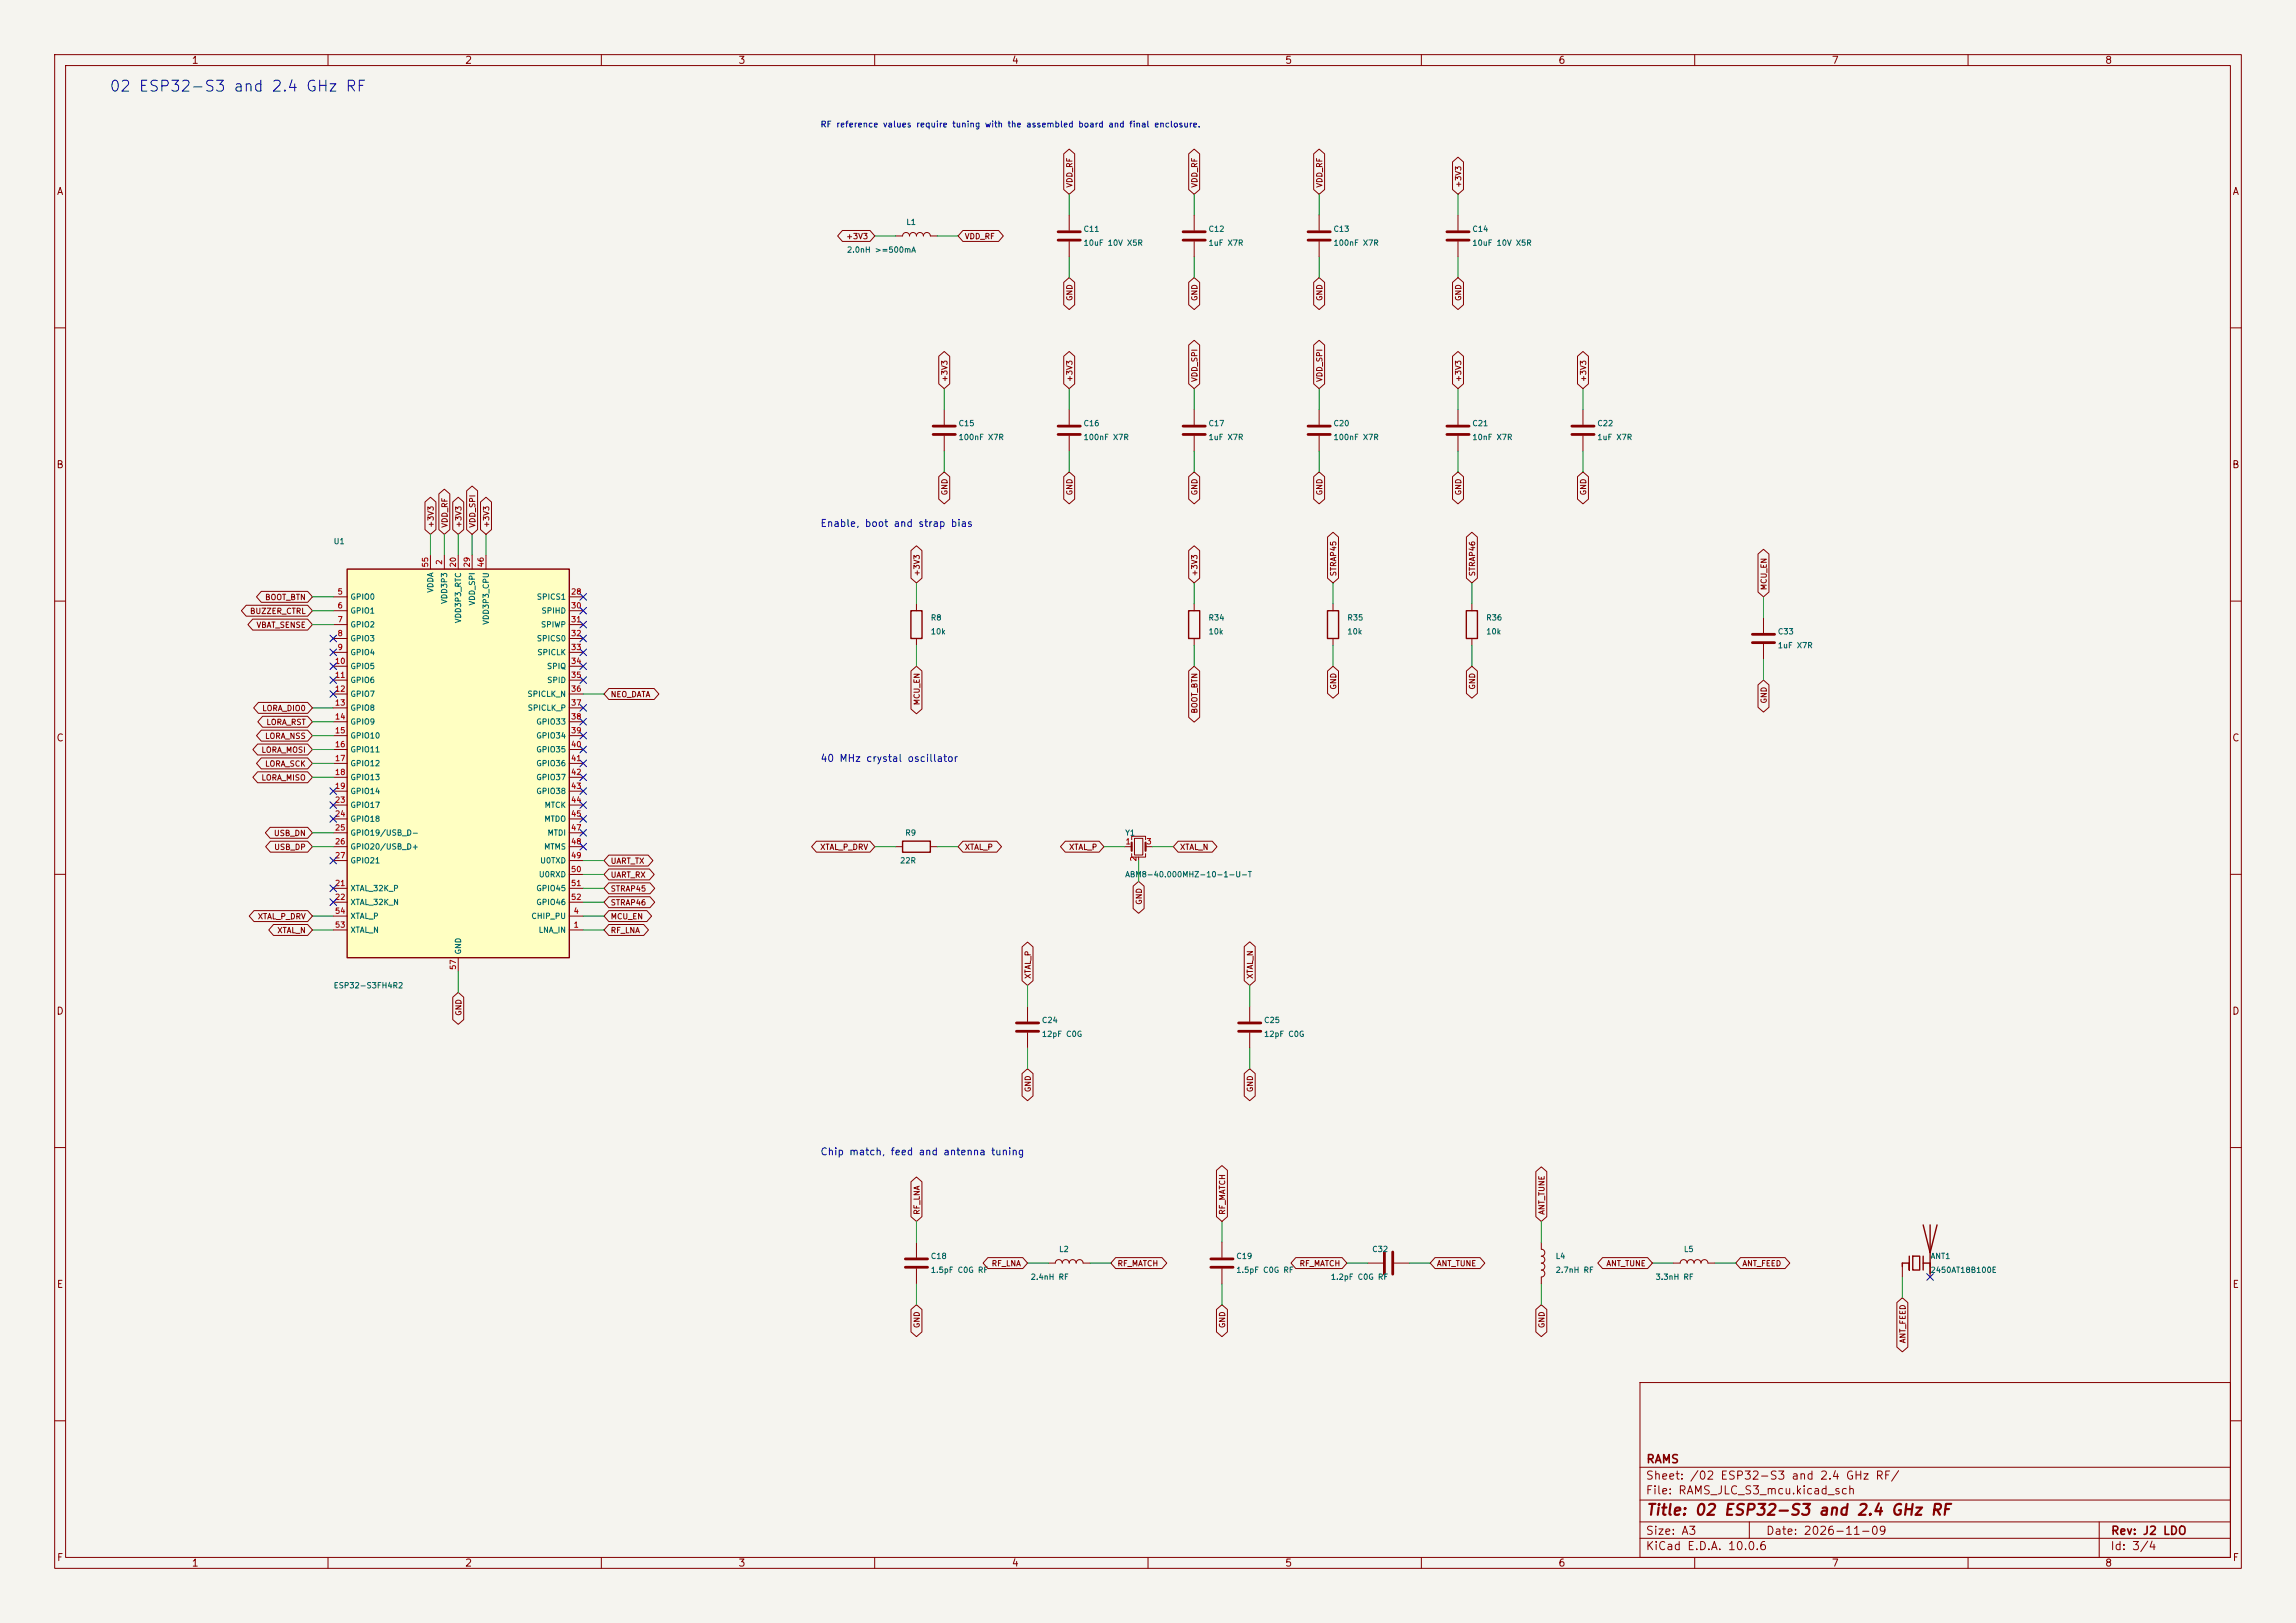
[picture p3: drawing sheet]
<svg xmlns="http://www.w3.org/2000/svg" width="420mm" height="297mm" viewBox="0 0 420 297" stroke-linecap="round" stroke-linejoin="round" font-family="sans-serif">
<defs><g id="words">
<text font-size="2" fill="#0000c2" x="19.9" y="17.3">02 ESP32-S3 and 2.4 GHz RF</text>
<text font-size="2" fill="#840000" x="301" y="277.8">Title: 02 ESP32-S3 and 2.4 GHz RF</text>
<g font-size="1.5" fill="#840000">
<text x="301" y="268.1">RAMS</text>
<text x="300.9" y="273.8">File: RAMS_JLC_S3_mcu.kicad_sch</text>
<text x="300.9" y="271.1">Sheet: /02 ESP32-S3 and 2.4 GHz RF/</text>
<text x="300.9" y="281.2">Size: A3</text>
<text x="322.9" y="281.2">Date: 2026-11-09</text>
<text x="386" y="281.2">Rev: J2 LDO</text>
<text x="300.9" y="284">KiCad E.D.A. 10.0.6</text>
<text x="385.9" y="284">Id: 3/4</text>
</g>
<g font-size="1.3" fill="#840000">
<text x="35" y="12">1</text>
<text x="85" y="12">2</text>
<text x="135" y="12">3</text>
<text x="185" y="12">4</text>
<text x="235" y="12">5</text>
<text x="285" y="12">6</text>
<text x="335" y="12">7</text>
<text x="385" y="12">8</text>
<text x="10.3" y="36">A</text>
<text x="408.3" y="36">A</text>
<text x="10.2" y="86">B</text>
<text x="408.2" y="86">B</text>
<text x="10.2" y="136">C</text>
<text x="408.2" y="136">C</text>
<text x="10.2" y="186">D</text>
<text x="408.2" y="186">D</text>
<text x="10.3" y="236">E</text>
<text x="408.3" y="236">E</text>
<text x="10.3" y="286">F</text>
<text x="35" y="287">1</text>
<text x="85" y="287">2</text>
<text x="135" y="287">3</text>
<text x="185" y="287">4</text>
<text x="235" y="287">5</text>
<text x="285" y="287">6</text>
<text x="335" y="287">7</text>
<text x="385" y="287">8</text>
<text x="408.3" y="286">F</text>
</g>
<g font-size="1.3" fill="#0000c2">
<text x="150" y="96.7">Enable, boot and strap bias</text>
<text x="150" y="139.7">40 MHz crystal oscillator</text>
<text x="150" y="211.7">Chip match, feed and antenna tuning</text>
</g>
<text font-size="1.1" fill="#0000c2" x="150" y="23.6">RF reference values require tuning with the assembled board and final enclosure.</text>
<g font-size="1" fill="#840000">
<text x="196.4" y="34.4" transform="rotate(-90 196.4 34.4)">VDD_RF</text>
<text x="219.3" y="34.4" transform="rotate(-90 219.3 34.4)">VDD_RF</text>
<text x="242.1" y="34.4" transform="rotate(-90 242.1 34.4)">VDD_RF</text>
<text x="267.5" y="34.4" transform="rotate(-90 267.5 34.4)">+3V3</text>
<text x="154.7" y="44">+3V3</text>
<text x="176.4" y="44">VDD_RF</text>
<text x="196.4" y="55.2" transform="rotate(-90 196.4 55.2)">GND</text>
<text x="219.3" y="55.2" transform="rotate(-90 219.3 55.2)">GND</text>
<text x="242.1" y="55.2" transform="rotate(-90 242.1 55.2)">GND</text>
<text x="267.5" y="55.2" transform="rotate(-90 267.5 55.2)">GND</text>
<text x="173.5" y="70" transform="rotate(-90 173.5 70)">+3V3</text>
<text x="196.4" y="70" transform="rotate(-90 196.4 70)">+3V3</text>
<text x="219.3" y="70" transform="rotate(-90 219.3 70)">VDD_SPI</text>
<text x="242.1" y="70" transform="rotate(-90 242.1 70)">VDD_SPI</text>
<text x="267.5" y="70" transform="rotate(-90 267.5 70)">+3V3</text>
<text x="290.4" y="70" transform="rotate(-90 290.4 70)">+3V3</text>
<text x="173.5" y="90.7" transform="rotate(-90 173.5 90.7)">GND</text>
<text x="196.4" y="90.7" transform="rotate(-90 196.4 90.7)">GND</text>
<text x="219.3" y="90.7" transform="rotate(-90 219.3 90.7)">GND</text>
<text x="242.1" y="90.7" transform="rotate(-90 242.1 90.7)">GND</text>
<text x="267.5" y="90.7" transform="rotate(-90 267.5 90.7)">GND</text>
<text x="290.4" y="90.7" transform="rotate(-90 290.4 90.7)">GND</text>
<text x="79.6" y="96.7" transform="rotate(-90 79.6 96.7)">+3V3</text>
<text x="82.1" y="96.7" transform="rotate(-90 82.1 96.7)">VDD_RF</text>
<text x="84.6" y="96.7" transform="rotate(-90 84.6 96.7)">+3V3</text>
<text x="87.2" y="96.7" transform="rotate(-90 87.2 96.7)">VDD_SPI</text>
<text x="89.7" y="96.7" transform="rotate(-90 89.7 96.7)">+3V3</text>
<text x="168.5" y="105.6" transform="rotate(-90 168.5 105.6)">+3V3</text>
<text x="219.3" y="105.6" transform="rotate(-90 219.3 105.6)">+3V3</text>
<text x="244.7" y="105.6" transform="rotate(-90 244.7 105.6)">STRAP45</text>
<text x="270.1" y="105.6" transform="rotate(-90 270.1 105.6)">STRAP46</text>
<text x="45.6" y="112.6">BUZZER_CTRL</text>
<text x="48.4" y="110">BOOT_BTN</text>
<text x="323.4" y="108.1" transform="rotate(-90 323.4 108.1)">MCU_EN</text>
<text x="46.8" y="115.1">VBAT_SENSE</text>
<text x="47.9" y="130.4">LORA_DIO0</text>
<text x="111.6" y="127.8">NEO_DATA</text>
<text x="168.5" y="129.1" transform="rotate(-90 168.5 129.1)">MCU_EN</text>
<text x="219.3" y="130.7" transform="rotate(-90 219.3 130.7)">BOOT_BTN</text>
<text x="244.7" y="126.3" transform="rotate(-90 244.7 126.3)">GND</text>
<text x="270.1" y="126.3" transform="rotate(-90 270.1 126.3)">GND</text>
<text x="323.4" y="128.8" transform="rotate(-90 323.4 128.8)">GND</text>
<text x="47.7" y="138">LORA_MOSI</text>
<text x="48.4" y="135.4">LORA_NSS</text>
<text x="48.6" y="132.9">LORA_RST</text>
<text x="47.7" y="143.1">LORA_MISO</text>
<text x="48.4" y="140.5">LORA_SCK</text>
<text x="50" y="153.2">USB_DN</text>
<text x="50.1" y="155.8">USB_DP</text>
<text x="149.9" y="155.8">XTAL_P_DRV</text>
<text x="176.4" y="155.8">XTAL_P</text>
<text x="195.5" y="155.8">XTAL_P</text>
<text x="215.8" y="155.8">XTAL_N</text>
<text x="111.6" y="158.3">UART_TX</text>
<text x="111.6" y="160.8">UART_RX</text>
<text x="111.6" y="163.4">STRAP45</text>
<text x="111.6" y="165.9">STRAP46</text>
<text x="209.1" y="165.7" transform="rotate(-90 209.1 165.7)">GND</text>
<text x="47.1" y="168.5">XTAL_P_DRV</text>
<text x="50.6" y="171">XTAL_N</text>
<text x="111.6" y="171">RF_LNA</text>
<text x="111.6" y="168.5">MCU_EN</text>
<text x="188.8" y="179.2" transform="rotate(-90 188.8 179.2)">XTAL_P</text>
<text x="229.4" y="179.2" transform="rotate(-90 229.4 179.2)">XTAL_N</text>
<text x="84.6" y="186" transform="rotate(-90 84.6 186)">GND</text>
<text x="188.8" y="200" transform="rotate(-90 188.8 200)">GND</text>
<text x="229.4" y="200" transform="rotate(-90 229.4 200)">GND</text>
<text x="168.5" y="222.4" transform="rotate(-90 168.5 222.4)">RF_LNA</text>
<text x="224.3" y="222.4" transform="rotate(-90 224.3 222.4)">RF_MATCH</text>
<text x="282.8" y="222.4" transform="rotate(-90 282.8 222.4)">ANT_TUNE</text>
<text x="181.3" y="232">RF_LNA</text>
<text x="204.3" y="232">RF_MATCH</text>
<text x="237.6" y="232">RF_MATCH</text>
<text x="262.7" y="232">ANT_TUNE</text>
<text x="293.7" y="232">ANT_TUNE</text>
<text x="318.6" y="232">ANT_FEED</text>
<text x="168.5" y="243.1" transform="rotate(-90 168.5 243.1)">GND</text>
<text x="224.3" y="243.1" transform="rotate(-90 224.3 243.1)">GND</text>
<text x="282.8" y="243.1" transform="rotate(-90 282.8 243.1)">GND</text>
<text x="348.8" y="245.9" transform="rotate(-90 348.8 245.9)">ANT_FEED</text>
</g>
<g font-size="1" fill="#006464">
<text x="165.7" y="41.4">L1</text>
<text x="154.8" y="46.5">2.0nH &gt;=500mA</text>
<text x="198.1" y="42.7">C11</text>
<text x="198.1" y="45.2">10uF 10V X5R</text>
<text x="221" y="42.7">C12</text>
<text x="221" y="45.2">1uF X7R</text>
<text x="243.8" y="42.7">C13</text>
<text x="243.8" y="45.2">100nF X7R</text>
<text x="269.2" y="42.7">C14</text>
<text x="269.2" y="45.2">10uF 10V X5R</text>
<text x="175.2" y="78.2">C15</text>
<text x="175.2" y="80.8">100nF X7R</text>
<text x="198.1" y="78.2">C16</text>
<text x="198.1" y="80.8">100nF X7R</text>
<text x="221" y="78.2">C17</text>
<text x="221" y="80.8">1uF X7R</text>
<text x="243.8" y="78.2">C20</text>
<text x="243.8" y="80.8">100nF X7R</text>
<text x="269.2" y="78.2">C21</text>
<text x="269.2" y="80.8">10nF X7R</text>
<text x="292.1" y="78.2">C22</text>
<text x="292.1" y="80.8">1uF X7R</text>
<text x="60.9" y="99.8">U1</text>
<text x="64" y="110">GPIO0</text>
<text x="64" y="112.5">GPIO1</text>
<text x="79.5" y="108.6" transform="rotate(-90 79.5 108.6)">VDDA</text>
<text x="82" y="110.6" transform="rotate(-90 82 110.6)">VDD3P3</text>
<text x="87.1" y="110.9" transform="rotate(-90 87.1 110.9)">VDD_SPI</text>
<text x="98.1" y="110">SPICS1</text>
<text x="99" y="112.5">SPIHD</text>
<text x="170.2" y="113.8">R8</text>
<text x="221" y="113.8">R34</text>
<text x="246.4" y="113.8">R35</text>
<text x="271.8" y="113.8">R36</text>
<text x="64" y="115.1">GPIO2</text>
<text x="64" y="117.6">GPIO3</text>
<text x="84.6" y="114.1" transform="rotate(-90 84.6 114.1)">VDD3P3_RTC</text>
<text x="89.7" y="114.4" transform="rotate(-90 89.7 114.4)">VDD3P3_CPU</text>
<text x="98.1" y="117.6">SPICS0</text>
<text x="98.9" y="115.1">SPIWP</text>
<text x="170.2" y="116.3">10k</text>
<text x="221" y="116.3">10k</text>
<text x="246.4" y="116.3">10k</text>
<text x="271.8" y="116.3">10k</text>
<text x="325.1" y="116.3">C33</text>
<text x="325.1" y="118.9">1uF X7R</text>
<text x="64" y="120.1">GPIO4</text>
<text x="64" y="122.7">GPIO5</text>
<text x="64" y="125.2">GPIO6</text>
<text x="98.2" y="120.1">SPICLK</text>
<text x="100" y="122.7">SPIQ</text>
<text x="100" y="125.2">SPID</text>
<text x="64" y="127.8">GPIO7</text>
<text x="64" y="130.3">GPIO8</text>
<text x="96.4" y="127.8">SPICLK_N</text>
<text x="96.4" y="130.3">SPICLK_P</text>
<text x="64" y="132.8">GPIO9</text>
<text x="64" y="135.4">GPIO10</text>
<text x="64" y="137.9">GPIO11</text>
<text x="98" y="132.8">GPIO33</text>
<text x="98" y="135.4">GPIO34</text>
<text x="98" y="137.9">GPIO35</text>
<text x="64" y="140.5">GPIO12</text>
<text x="64" y="143">GPIO13</text>
<text x="98" y="140.5">GPIO36</text>
<text x="98" y="143">GPIO37</text>
<text x="64" y="145.5">GPIO14</text>
<text x="64" y="148.1">GPIO17</text>
<text x="98" y="145.5">GPIO38</text>
<text x="99.5" y="148.1">MTCK</text>
<text x="64" y="150.6">GPIO18</text>
<text x="64" y="153.2">GPIO19/USB_D-</text>
<text x="64" y="155.7">GPIO20/USB_D+</text>
<text x="99.4" y="155.7">MTMS</text>
<text x="99.5" y="150.6">MTDO</text>
<text x="100.1" y="153.2">MTDI</text>
<text x="165.5" y="153.2">R9</text>
<text x="205.7" y="153.2">Y1</text>
<text x="64" y="158.2">GPIO21</text>
<text x="98.5" y="160.8">U0RXD</text>
<text x="98.7" y="158.2">U0TXD</text>
<text x="164.5" y="158.2">22R</text>
<text x="205.7" y="160.8">ABM8-40.000MHZ-10-1-U-T</text>
<text x="64" y="163.3">XTAL_32K_P</text>
<text x="64" y="165.9">XTAL_32K_N</text>
<text x="98" y="163.3">GPIO45</text>
<text x="98" y="165.9">GPIO46</text>
<text x="64" y="170.9">XTAL_N</text>
<text x="64" y="168.4">XTAL_P</text>
<text x="97.1" y="168.4">CHIP_PU</text>
<text x="98.4" y="170.9">LNA_IN</text>
<text x="84.6" y="174.8" transform="rotate(-90 84.6 174.8)">GND</text>
<text x="60.9" y="181.1">ESP32-S3FH4R2</text>
<text x="190.5" y="187.4">C24</text>
<text x="190.5" y="190">12pF C0G</text>
<text x="231.1" y="187.4">C25</text>
<text x="231.1" y="190">12pF C0G</text>
<text x="170.2" y="230.6">C18</text>
<text x="170.2" y="233.2">1.5pF C0G RF</text>
<text x="193.6" y="229.4">L2</text>
<text x="226" y="230.6">C19</text>
<text x="226" y="233.2">1.5pF C0G RF</text>
<text x="250.9" y="229.4">C32</text>
<text x="284.5" y="230.6">L4</text>
<text x="284.5" y="233.2">2.7nH RF</text>
<text x="307.9" y="229.4">L5</text>
<text x="353" y="230.6">ANT1</text>
<text x="353" y="233.2">2450AT18B100E</text>
<text x="188.4" y="234.4">2.4nH RF</text>
<text x="243.3" y="234.4">1.2pF C0G RF</text>
<text x="302.7" y="234.4">3.3nH RF</text>
</g>
<g font-size="1" fill="#a90000">
<text x="78.6" y="103.9" transform="rotate(-90 78.6 103.9)">55</text>
<text x="81.1" y="103.4" transform="rotate(-90 81.1 103.4)">2</text>
<text x="83.6" y="103.9" transform="rotate(-90 83.6 103.9)">20</text>
<text x="86.2" y="103.9" transform="rotate(-90 86.2 103.9)">29</text>
<text x="88.7" y="103.9" transform="rotate(-90 88.7 103.9)">46</text>
<text x="61.7" y="109">5</text>
<text x="61.7" y="111.6">6</text>
<text x="104.4" y="109">28</text>
<text x="104.4" y="111.6">30</text>
<text x="61.7" y="114.1">7</text>
<text x="61.7" y="116.7">8</text>
<text x="61.7" y="119.2">9</text>
<text x="104.4" y="114.1">31</text>
<text x="104.4" y="116.7">32</text>
<text x="104.4" y="119.2">33</text>
<text x="61.2" y="121.7">10</text>
<text x="61.2" y="124.3">11</text>
<text x="104.4" y="121.7">34</text>
<text x="104.4" y="124.3">35</text>
<text x="61.2" y="126.8">12</text>
<text x="61.2" y="129.4">13</text>
<text x="61.2" y="131.9">14</text>
<text x="104.4" y="126.8">36</text>
<text x="104.4" y="129.4">37</text>
<text x="104.4" y="131.9">38</text>
<text x="61.2" y="134.4">15</text>
<text x="61.2" y="137">16</text>
<text x="104.4" y="134.4">39</text>
<text x="104.4" y="137">40</text>
<text x="61.2" y="139.5">17</text>
<text x="61.2" y="142.1">18</text>
<text x="104.4" y="139.5">41</text>
<text x="104.4" y="142.1">42</text>
<text x="61.2" y="144.6">19</text>
<text x="61.2" y="147.1">23</text>
<text x="61.2" y="149.7">24</text>
<text x="104.4" y="149.7">45</text>
<text x="104.4" y="144.6">43</text>
<text x="104.4" y="147.1">44</text>
<text x="61.2" y="152.2">25</text>
<text x="61.2" y="154.8">26</text>
<text x="104.4" y="152.2">47</text>
<text x="104.4" y="154.8">48</text>
<text x="205.8" y="154.8">1</text>
<text x="209.6" y="154.8">3</text>
<text x="61.2" y="157.3">27</text>
<text x="104.4" y="157.3">49</text>
<text x="104.4" y="159.8">50</text>
<text x="208.1" y="157.7" transform="rotate(-90 208.1 157.7)">2</text>
<text x="61.2" y="162.4">21</text>
<text x="61.2" y="164.9">22</text>
<text x="61.2" y="167.5">54</text>
<text x="104.4" y="162.4">51</text>
<text x="104.4" y="164.9">52</text>
<text x="104.8" y="167.5">4</text>
<text x="61.2" y="170">53</text>
<text x="104.8" y="170">1</text>
<text x="83.6" y="177.6" transform="rotate(-90 83.6 177.6)">57</text>
</g>
</g></defs>
<path d="M0 0h420v297h-420z" fill="#f5f4ef" stroke="#f5f4ef" stroke-width=".18"/>
<g fill="none" stroke="#840000" stroke-width=".18">
<path d="M10 10h400v277h-400zM12 12h396v273h-396zM60 10v2M110 10v2M160 10v2M210 10v2M260 10v2M310 10v2M360 10v2M10 60h2M195.6 74.9v2.8M195.6 79.8v2.8"/>
<path d="M408 60h2M10 110h2M218.4 110.5v1.3M218.4 116.8v1.3M408 110h2M10 160h2M408 160h2M10 210h2M408 210h2M300 253h108v32h-108zM10 260h2M300 278.5h108"/>
<path d="M300 274.5h108M300 268.5h108M320 278.5v3M384 278.5v6.5M408 260h2M60 285v2M110 285v2M160 285v2M210 285v2M260 285v2M300 281.5h108M310 285v2"/>
<path d="M360 285v2"/>
</g>
<path d="M217.4 111.8h2.1v5h-2.1z" fill="none" stroke="#840000" stroke-width=".25"/>
<path d="M193.5 78h4.1M193.5 79.5h4.1" fill="none" stroke="#840000" stroke-width=".51"/>
<path d="M63.5 104.1h40.6v71.2h-40.6z" fill="#ffffc2"/>
<path d="M63.5 104.1h40.6v71.2h-40.6zM166.6 111.8h2.1v5h-2.1zM242.8 111.8h2.1v5h-2.1zM268.2 111.8h2.1v5h-2.1zM165.1 153.9h5.1v2.1h-5.1zM349.2 229.9v2.5v-1.3h-1.2v.7M349.9 229.9h1.3v2.5h-1.3zM351.8 224.2l1.3 5 1.2-5M351.8 231.1h1.3M351.8 229.9v2.5M353.1 224.2v8.8" fill="none" stroke="#840000" stroke-width=".25"/>
<g fill="none" stroke="#840000" stroke-width=".18">
<path d="M194.6 28.2l1-.9 1 .9v6.5l-1 .9-1-.9zM195.6 39.4v2.8M217.4 28.2l1-.9 1 .9v6.5l-1 .9-1-.9zM218.4 39.4v2.8M240.3 28.2l1-.9 1 .9v6.5l-1 .9-1-.9zM241.3 39.4v2.8M265.7 29.6l1-.8 1 .8v5.1l-1 .9-1-.9zM266.7 39.4v2.8M154.1 42.2h5l.9 1-.9 1h-5l-.9-1zM163.8 43.2h1.3a.64 .64 0 0 1 .6-.7 .64 .64 0 0 1 .7 .7 .64 .64 0 0 1 .6-.7 .64 .64 0 0 1 .6 .7 .64 .64 0 0 1 .7-.7 .64 .64 0 0 1 .6 .7 .64 .64 0 0 1 .6-.7 .64 .64 0 0 1 .7 .7h1.2M176.1 42.2h6.6l.8 1-.8 1h-6.6l-.8-1zM194.6 51.7l1-.9 1 .9v4.1l-1 .8-1-.8z"/>
<path d="M195.6 44.2v2.8M217.4 51.7l1-.9 1 .9v4.1l-1 .8-1-.8zM218.4 44.2v2.8M240.3 51.7l1-.9 1 .9v4.1l-1 .8-1-.8zM241.3 44.2v2.8M265.7 51.7l1-.9 1 .9v4.1l-1 .8-1-.8zM266.7 44.2v2.8M171.7 65.2l1-.9 1 .9v5l-1 .9-1-.9zM172.7 74.9v2.8M172.7 79.8v2.8M194.6 65.2l1-.9 1 .9v5l-1 .9-1-.9zM217.4 63.1l1-.8 1 .8v7.1l-1 .9-1-.9z"/>
<path d="M218.4 74.9v2.8M218.4 79.8v2.8M240.3 63.1l1-.8 1 .8v7.1l-1 .9-1-.9zM241.3 74.9v2.8M241.3 79.8v2.8M265.7 65.2l1-.9 1 .9v5l-1 .9-1-.9zM266.7 74.9v2.8M266.7 79.8v2.8M288.6 65.2l1-.9 1 .9v5l-1 .9-1-.9zM289.6 74.9v2.8M289.6 79.8v2.8M77.7 91.9l1-.9 1 .9v5l-1 .9-1-.9z"/>
<path d="M80.3 90.4l1-.9 1 .9v6.5l-1 .9-1-.9zM82.8 91.9l1-.9 1 .9v5l-1 .9-1-.9zM85.4 89.8l1-.9 1 .9v7.1l-1 .9-1-.9zM87.9 91.9l1-.9 1 .9v5l-1 .9-1-.9zM171.7 87.2l1-.8 1 .8v4.1l-1 .9-1-.9zM194.6 87.2l1-.8 1 .8v4.1l-1 .9-1-.9zM217.4 87.2l1-.8 1 .8v4.1l-1 .9-1-.9zM240.3 87.2l1-.8 1 .8v4.1l-1 .9-1-.9zM242.8 98.3l1-.9 1 .9v7.5l-1 .9-1-.9zM265.7 87.2l1-.8 1 .8v4.1l-1 .9-1-.9zM268.2 98.3l1-.9 1 .9v7.5l-1 .9-1-.9zM288.6 87.2l1-.8 1 .8v4.1l-1 .9-1-.9z"/>
<path d="M45 110.8h11.3l.8 1-.8 1h-11.3l-.8-1zM46.2 113.3h10.1l.8 1-.8 1h-10.1l-.9-1zM47.8 108.2h8.5l.8 1-.8 1h-8.5l-.9-1zM61 109.2h2.5M61 111.8h2.5M61 114.3h2.5M61 116.8h2.5M61 119.4h2.5M78.7 101.6v2.5M81.3 101.6v2.5M83.8 101.6v2.5M86.4 101.6v2.5"/>
<path d="M88.9 101.6v2.5M104.1 109.2h2.6M104.1 111.8h2.6M104.1 114.3h2.6M104.1 116.8h2.6M104.1 119.4h2.6M166.6 100.8l1-.9 1 .9v5l-1 .9-1-.9zM167.6 110.5v1.3M167.6 116.8v1.3M217.4 100.8l1-.9 1 .9v5l-1 .9-1-.9zM243.8 110.5v1.3M243.8 116.8v1.3"/>
<path d="M269.2 110.5v1.3M269.2 116.8v1.3M321.6 101.4l1-.9 1 .9v6.9l-1 .9-1-.9zM322.6 113v2.8M322.6 117.9v2.8M47.1 136.2h9.2l.8 1-.8 1h-9.2l-.8-1zM47.3 128.5h9l.8 1-.8 1h-9l-.9-1zM47.8 138.7h8.5l.8 1-.8 1h-8.5l-.9-1zM47.8 133.6h8.5l.8 1-.8 1h-8.5l-.9-1zM48 131.1h8.3l.8 1-.8 1h-8.3l-.8-1zM61 127h2.5M61 121.9h2.5"/>
<path d="M61 124.5h2.5M61 129.5h2.5M61 132.1h2.5M61 134.6h2.5M61 137.2h2.5M61 139.7h2.5M104.1 127h2.6M104.1 121.9h2.6M104.1 124.5h2.6M104.1 129.5h2.6M104.1 132.1h2.6M104.1 134.6h2.6"/>
<path d="M104.1 137.2h2.6M104.1 139.7h2.6M111.4 126h8.3l.8 1-.8 1h-8.3l-.9-1zM166.6 122.8l1-.9 1 .9v7l-1 .8-1-.8zM217.4 122.8l1-.9 1 .9v8.5l-1 .8-1-.8zM242.8 122.8l1-.9 1 .9v4.1l-1 .9-1-.9zM268.2 122.8l1-.9 1 .9v4.1l-1 .9-1-.9zM321.6 125.3l1-.8 1 .8v4.1l-1 .9-1-.9zM47.1 141.2h9.2l.8 1-.8 1h-9.2l-.8-1zM49.4 151.4h6.9l.8 1-.8 1h-6.9l-.9-1zM49.5 153.9h6.8l.8 1-.8 1h-6.8l-.9-1zM61 149.9h2.5"/>
<path d="M61 142.2h2.5M61 144.8h2.5M61 147.3h2.5M61 152.4h2.5M61 154.9h2.5M61 157.5h2.5M104.1 149.9h2.6M104.1 142.2h2.6M104.1 144.8h2.6M104.1 147.3h2.6M104.1 152.4h2.6M104.1 154.9h2.6"/>
<path d="M104.1 157.5h2.6M111.4 156.5h7.2l.8 1-.8 1h-7.2l-.9-1zM111.4 159h7.4l.9 1-.9 1h-7.4l-.9-1zM149.3 153.9h9.8l.9 1-.9 1h-9.8l-.8-1zM163.8 154.9h1.3M170.2 154.9h1.2M176.1 153.9h6.2l.9 1-.9 1h-6.2l-.8-1zM194.9 153.9h6.2l.8 1-.8 1h-6.2l-.9-1zM205.7 154.9h1.3M207 153.7v-.7h2.5v.7M207 156.2v.6h2.5v-.6M207.5 153.4h1.5v3.1h-1.5z"/>
<path d="M208.3 156.8v.7M209.5 154.9h1.3M215.5 153.9h6.2l.9 1-.9 1h-6.2l-.9-1zM46.5 166.6h9.8l.8 1-.8 1h-9.8l-.9-1zM50 169.2h6.3l.8 1-.8 1h-6.3l-.8-1zM61 162.6h2.5M61 170.2h2.5M61 167.6h2.5M61 165.1h2.5M83.8 175.3v2.5M104.1 162.6h2.6M104.1 170.2h2.6"/>
<path d="M104.1 167.6h2.6M104.1 165.1h2.6M104.1 160h2.6M111.4 161.6h7.5l.9 1-.9 1h-7.5l-.9-1zM111.4 169.2h6.3l.9 1-.9 1h-6.3l-.9-1zM111.4 166.6h6.9l.9 1-.9 1h-6.9l-.9-1zM111.4 164.1h7.5l.9 1-.9 1h-7.5l-.9-1zM187 173.3l1-.9 1 .9v6.2l-1 .8-1-.8zM207.3 162.2l1-.9 1 .9v4.1l-1 .8-1-.8zM227.6 173.2l1-.9 1 .9v6.3l-1 .8-1-.8zM82.8 182.5l1-.9 1 .9v4.1l-1 .9-1-.9zM187 196.5l1-.9 1 .9v4.1l-1 .8-1-.8z"/>
<path d="M188 184.2v2.7M188 189v2.8M227.6 196.5l1-.9 1 .9v4.1l-1 .8-1-.8zM228.6 184.2v2.7M228.6 189v2.8M166.6 216.3l1-.9 1 .9v6.3l-1 .9-1-.9zM222.5 214.2l1-.9 1 .9v8.4l-1 .9-1-.9zM280.9 214.4l1-.9 1 .9v8.2l-1 .9-1-.9zM166.6 239.6l1-.8 1 .8v4.1l-1 .9-1-.9zM167.6 227.3v2.8M167.6 232.2v2.7M180.7 230.1h6.4l.9 1-.9 1h-6.4l-.9-1z"/>
<path d="M191.8 231.1h1.2a.64 .64 0 0 1 .7-.6 .64 .64 0 0 1 .6 .6 .64 .64 0 0 1 .6-.6 .64 .64 0 0 1 .7 .6 .64 .64 0 0 1 .6-.6 .64 .64 0 0 1 .6 .6 .64 .64 0 0 1 .7-.6 .64 .64 0 0 1 .6 .6h1.3M204.1 230.1h8.5l.8 1-.8 1h-8.5l-.9-1zM222.5 239.6l1-.8 1 .8v4.1l-1 .9-1-.9zM223.5 227.3v2.8M223.5 232.2v2.7M237 230.1h8.5l.9 1-.9 1h-8.5l-.8-1zM250.2 231.1h2.8M255 231.1h2.8M262.5 230.1h8.2l.9 1-.9 1h-8.2l-.9-1zM280.9 239.6l1-.8 1 .8v4.1l-1 .9-1-.9zM281.9 227.3v1.3a.64 .64 0 0 1 .7 .6 .64 .64 0 0 1-.7 .7 .64 .64 0 0 1 .7 .6 .64 .64 0 0 1-.7 .6M281.9 231.1a.64 .64 0 0 1 .7 .7 .64 .64 0 0 1-.7 .6 .64 .64 0 0 1 .7 .7 .64 .64 0 0 1-.7 .6v1.2"/>
<path d="M293.1 230.1h8.3l.9 1-.9 1h-8.3l-.8-1zM306.1 231.1h1.2a.64 .64 0 0 1 .7-.6 .64 .64 0 0 1 .6 .6 .64 .64 0 0 1 .6-.6 .64 .64 0 0 1 .7 .6 .64 .64 0 0 1 .6-.6 .64 .64 0 0 1 .6 .6 .64 .64 0 0 1 .7-.6 .64 .64 0 0 1 .6 .6h1.3M318.4 230.1h8.1l.9 1-.9 1h-8.1l-.9-1zM347 238.4l1-.9 1 .9v8.1l-1 .9-1-.9zM348 231.1v2.6M353.1 231.1v2.6"/>
</g>
<g fill="none" stroke="#840000" stroke-width=".51">
<path d="M193.5 42.4h4.1M193.5 43.9h4.1M216.4 42.4h4.1M216.4 43.9h4.1M239.3 42.4h4M239.3 43.9h4M264.7 42.4h4M264.7 43.9h4M170.7 78h4.1M170.7 79.5h4.1M216.4 78h4.1M216.4 79.5h4.1"/>
<path d="M239.3 78h4M239.3 79.5h4M264.7 78h4M264.7 79.5h4M287.5 78h4.1M287.5 79.5h4.1M320.5 116.1h4.1M320.5 117.6h4.1M185.9 187.2h4.1M185.9 188.7h4.1M226.6 187.2h4M226.6 188.7h4"/>
<path d="M165.6 230.4h4.1M165.6 231.9h4.1M221.5 230.4h4.1M221.5 231.9h4.1M253.2 229.1v4.1M254.8 229.1v4.1"/>
</g>
<path d="M207 154.2v1.5M209.5 154.2v1.5" fill="none" stroke="#840000" stroke-width=".38"/>
<g fill="none" stroke="#009600" stroke-width=".18">
<path d="M195.6 35.6v3.8M218.4 35.6v3.8M241.3 35.6v3.8M266.7 35.6v3.8M160 43.2h3.8M171.4 43.2h3.9M195.6 47v3.8M218.4 47v3.8M241.3 47v3.8M266.7 47v3.8M172.7 71.1v3.8M195.6 71.1v3.8"/>
<path d="M218.4 71.1v3.8M241.3 71.1v3.8M266.7 71.1v3.8M289.6 71.1v3.8M78.7 97.8v3.8M81.3 97.8v3.8M83.8 97.8v3.8M86.4 97.8v3.8M88.9 97.8v3.8M172.7 82.6v3.8M195.6 82.6v3.8M218.4 82.6v3.8"/>
<path d="M241.3 82.6v3.8M266.7 82.6v3.8M289.6 82.6v3.8M57.1 109.2h3.9M57.1 111.8h3.9M57.1 114.3h3.9M167.6 106.7v3.8M167.6 118.1v3.8M218.4 106.7v3.8M218.4 118.1v3.8M243.8 106.7v3.8M243.8 118.1v3.8"/>
<path d="M269.2 106.7v3.8M269.2 118.1v3.8M322.6 109.2v3.8M57.1 129.5h3.9M57.1 132.1h3.9M57.1 134.6h3.9M57.1 137.2h3.9M57.1 139.7h3.9M106.7 127h3.8M322.6 120.7v3.8M57.1 154.9h3.9M57.1 142.2h3.9"/>
<path d="M57.1 152.4h3.9M106.7 157.5h3.8M160 154.9h3.8M171.4 154.9h3.9M201.9 154.9h3.8M208.3 157.5v3.8M210.8 154.9h3.8M57.1 167.6h3.9M57.1 170.2h3.9M83.8 177.8v3.8M106.7 162.6h3.8M106.7 167.6h3.8"/>
<path d="M106.7 170.2h3.8M106.7 160h3.8M106.7 165.1h3.8M188 180.3v3.9M188 191.8v3.8M228.6 180.3v3.9M228.6 191.8v3.8M167.6 223.5v3.8M167.6 234.9v3.9M188 231.1h3.8M199.4 231.1h3.8M223.5 223.5v3.8"/>
<path d="M223.5 234.9v3.9M246.4 231.1h3.8M257.8 231.1h3.8M281.9 223.5v3.8M281.9 234.9v3.9M302.3 231.1h3.8M313.7 231.1h3.8M348 233.7v3.8"/>
</g>
<g fill="none" stroke="#000084" stroke-width=".18">
<path d="M60.4 118.8l1.2 1.2M60.4 116.2l1.2 1.2M61.6 118.8l-1.2 1.2M61.6 116.2l-1.2 1.2M106.1 116.2l1.2 1.2M106.1 118.8l1.2 1.2M106.1 113.7l1.2 1.2M106.1 108.6l1.2 1.2M106.1 111.2l1.2 1.2M107.3 116.2l-1.2 1.2M107.3 118.8l-1.2 1.2M107.3 113.7l-1.2 1.2"/>
<path d="M107.3 108.6l-1.2 1.2M107.3 111.2l-1.2 1.2M60.4 126.4l1.2 1.2M60.4 123.9l1.2 1.2M60.4 121.3l1.2 1.2M61.6 126.4l-1.2 1.2M61.6 123.9l-1.2 1.2M61.6 121.3l-1.2 1.2M106.1 128.9l1.2 1.2M106.1 123.9l1.2 1.2M106.1 121.3l1.2 1.2M106.1 139.1l1.2 1.2"/>
<path d="M106.1 136.6l1.2 1.2M106.1 134l1.2 1.2M106.1 131.5l1.2 1.2M107.3 128.9l-1.2 1.2M107.3 123.9l-1.2 1.2M107.3 121.3l-1.2 1.2M107.3 139.1l-1.2 1.2M107.3 136.6l-1.2 1.2M107.3 134l-1.2 1.2M107.3 131.5l-1.2 1.2M60.4 144.2l1.2 1.2M60.4 149.3l1.2 1.2"/>
<path d="M60.4 146.7l1.2 1.2M60.4 156.9l1.2 1.2M61.6 144.2l-1.2 1.2M61.6 149.3l-1.2 1.2M61.6 146.7l-1.2 1.2M61.6 156.9l-1.2 1.2M106.1 141.6l1.2 1.2M106.1 146.7l1.2 1.2M106.1 154.3l1.2 1.2M106.1 151.8l1.2 1.2M106.1 149.3l1.2 1.2M106.1 144.2l1.2 1.2"/>
<path d="M107.3 141.6l-1.2 1.2M107.3 146.7l-1.2 1.2M107.3 154.3l-1.2 1.2M107.3 151.8l-1.2 1.2M107.3 149.3l-1.2 1.2M107.3 144.2l-1.2 1.2M60.4 164.5l1.2 1.2M60.4 162l1.2 1.2M61.6 162l-1.2 1.2M61.6 164.5l-1.2 1.2M352.5 233.1l1.2 1.2M353.7 233.1l-1.2 1.2"/>
</g>
<use href="#words"/>
</svg>
